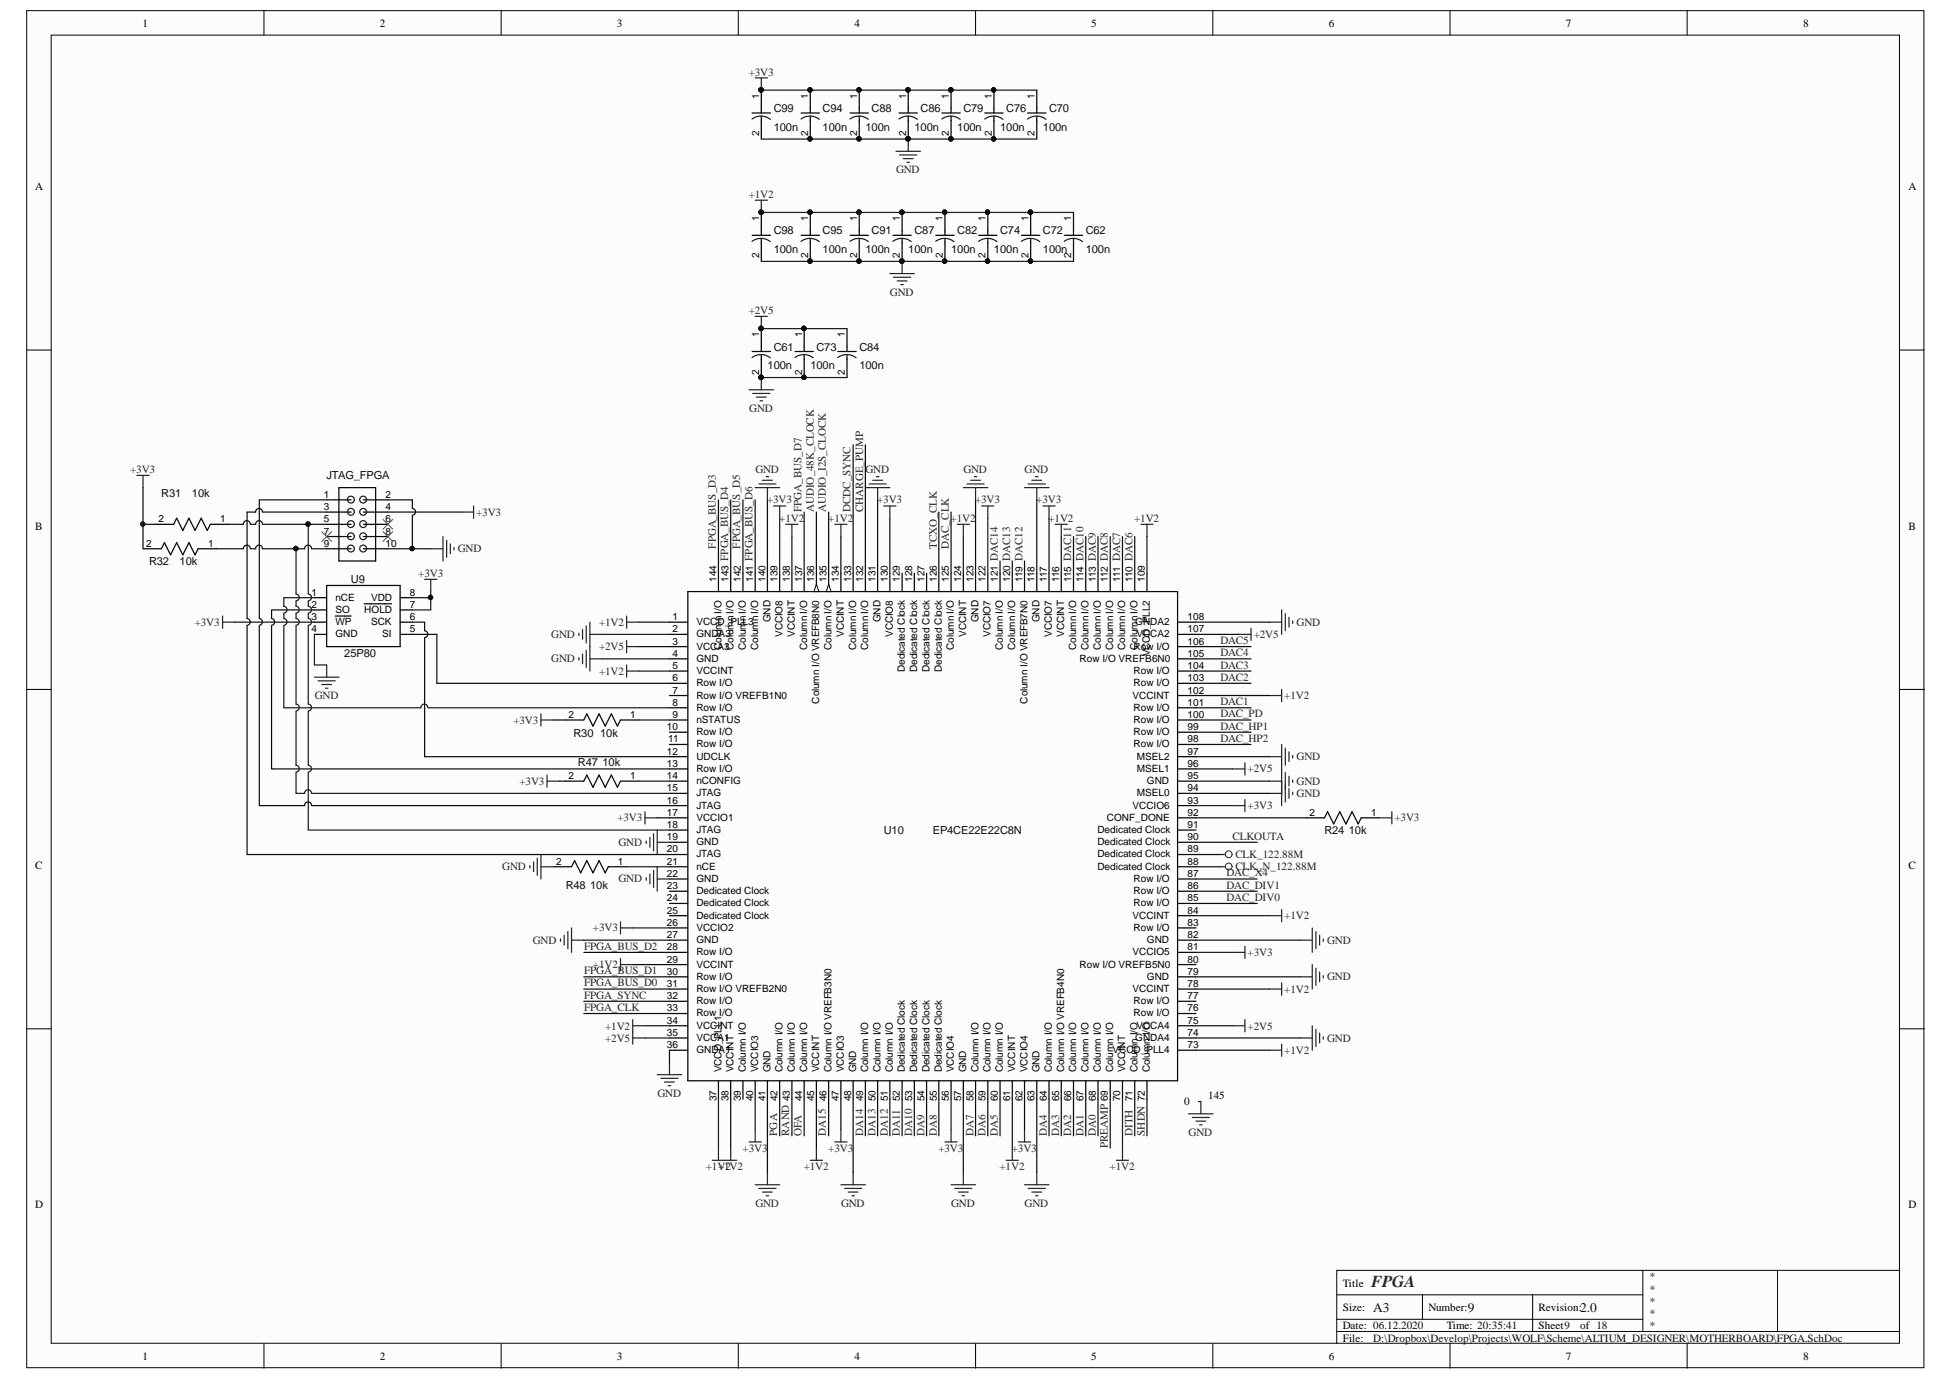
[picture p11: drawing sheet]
<svg xmlns="http://www.w3.org/2000/svg" width="297mm" height="210mm" viewBox="0 0 297 210" stroke-linecap="round" stroke-linejoin="round" font-family="sans-serif">
<defs><g id="words">
<text font-size="2.5" fill="#262626" x="208.5" y="195.7">FPGA</text>
<g font-size="2" fill="#0e0e0e">
<text x="208.9" y="199.5">A3</text>
<text x="223.3" y="199.5">9</text>
<text x="240.3" y="199.5">2.0</text>
</g>
<g font-size="1.7">
<text x="21.7" y="4.1">1</text>
<text x="57.8" y="4.1">2</text>
<text x="93.8" y="4.1">3</text>
<text x="129.9" y="4.1">4</text>
<text x="166" y="4.1">5</text>
<text x="202.1" y="4.1">6</text>
<text x="238.1" y="4.1">7</text>
<text x="274.3" y="4.1">8</text>
<text x="5.3" y="28.9">A</text>
<text x="290.3" y="28.9">A</text>
<text x="5.3" y="80.6">B</text>
<text x="290.3" y="80.6">B</text>
<text x="5.3" y="132.2">C</text>
<text x="290.3" y="132.2">C</text>
<text x="183.7" y="167.2">145</text>
<text x="180.1" y="168.1">0</text>
<text x="5.3" y="183.8">D</text>
<text x="290.3" y="183.8">D</text>
<text x="204.2" y="195.7">Title</text>
<text x="204.2" y="199.4">Size:</text>
<text x="204.2" y="202.2">Date: 06.12.2020</text>
<text x="217.2" y="199.4">Number:</text>
<text x="220" y="202.2">Time: 20:35:41</text>
<text x="234" y="199.4">Revision:</text>
<text x="234" y="202.2">Sheet9</text>
<text x="240.3" y="202.2">of 18</text>
<text x="21.7" y="206.8">1</text>
<text x="57.8" y="206.8">2</text>
<text x="93.8" y="206.8">3</text>
<text x="129.9" y="206.8">4</text>
<text x="166" y="206.8">5</text>
<text x="202.1" y="206.8">6</text>
<text x="204.2" y="204.1">File:</text>
<text x="238.1" y="206.8">7</text>
<text x="274.3" y="206.8">8</text>
</g>
<g font-size="1.7" fill="#262626">
<text x="113.9" y="11.5">+3V3</text>
<text x="136.3" y="26.4">GND</text>
<text x="113.9" y="30.1">+1V2</text>
<text x="113.9" y="47.8">+2V5</text>
<text x="135.4" y="45">GND</text>
<text x="114" y="62.6">GND</text>
<text x="19.8" y="71.9">+3V3</text>
<text x="114.9" y="71.9">GND</text>
<text x="131.6" y="71.9">GND</text>
<text x="146.5" y="71.9">GND</text>
<text x="155.8" y="71.9">GND</text>
<text x="116.7" y="76.6">+3V3</text>
<text x="121.9" y="77.8" transform="rotate(-90 121.9 77.8)">FPGA_BUS_D7</text>
<text x="123.8" y="77.8" transform="rotate(-90 123.8 77.8)">AUDIO_48K_CLOCK</text>
<text x="125.6" y="77.8" transform="rotate(-90 125.6 77.8)">AUDIO_I2S_CLOCK</text>
<text x="129.4" y="77.8" transform="rotate(-90 129.4 77.8)">DCDC_SYNC</text>
<text x="131.3" y="77.8" transform="rotate(-90 131.3 77.8)">CHARGE_PUMP</text>
<text x="133.4" y="76.6">+3V3</text>
<text x="148.3" y="76.6">+3V3</text>
<text x="157.6" y="76.6">+3V3</text>
<text x="72.4" y="78.4">+3V3</text>
<text x="108.9" y="83.5" transform="rotate(-90 108.9 83.5)">FPGA_BUS_D3</text>
<text x="112.6" y="83.5" transform="rotate(-90 112.6 83.5)">FPGA_BUS_D5</text>
<text x="118.5" y="79.4">+1V2</text>
<text x="126" y="79.4">+1V2</text>
<text x="142.5" y="83.5" transform="rotate(-90 142.5 83.5)">TCXO_CLK</text>
<text x="144.3" y="83.5" transform="rotate(-90 144.3 83.5)">DAC_CLK</text>
<text x="144.6" y="79.4">+1V2</text>
<text x="159.5" y="79.4">+1V2</text>
<text x="172.5" y="79.4">+1V2</text>
<text x="63.6" y="87.7">+3V3</text>
<text x="69.6" y="84">GND</text>
<text x="29.6" y="95.2">+3V3</text>
<text x="91.1" y="95.2">+1V2</text>
<text x="197.2" y="95.2">GND</text>
<text x="83.8" y="97">GND</text>
<text x="83.8" y="100.8">GND</text>
<text x="91.1" y="98.9">+2V5</text>
<text x="185.6" y="98">DAC5</text>
<text x="185.6" y="99.8">DAC4</text>
<text x="185.6" y="101.7">DAC3</text>
<text x="190.7" y="97">+2V5</text>
<text x="47.9" y="106.3">GND</text>
<text x="91.1" y="102.6">+1V2</text>
<text x="185.6" y="103.5">DAC2</text>
<text x="185.6" y="107.3">DAC1</text>
<text x="195.3" y="106.3">+1V2</text>
<text x="78.1" y="110.1">+3V3</text>
<text x="185.6" y="109.1">DAC_PD</text>
<text x="185.6" y="111">DAC_HP1</text>
<text x="185.6" y="112.8">DAC_HP2</text>
<text x="79" y="119.4">+3V3</text>
<text x="189.8" y="117.5">+2V5</text>
<text x="197.2" y="115.6">GND</text>
<text x="197.2" y="119.4">GND</text>
<text x="93.9" y="124.9">+3V3</text>
<text x="189.8" y="123.1">+3V3</text>
<text x="197.2" y="121.2">GND</text>
<text x="212.1" y="124.9">+3V3</text>
<text x="94.1" y="128.7">GND</text>
<text x="187.5" y="127.7">CLKOUTA</text>
<text x="187.9" y="130.5">CLK_122.88M</text>
<text x="76.4" y="132.4">GND</text>
<text x="94.1" y="134.2">GND</text>
<text x="186.5" y="133.3">DAC_X4</text>
<text x="186.5" y="135.2">DAC_DIV1</text>
<text x="186.5" y="137">DAC_DIV0</text>
<text x="187.9" y="132.4">CLK_N_122.88M</text>
<text x="81" y="143.5">GND</text>
<text x="90.2" y="141.7">+3V3</text>
<text x="195.3" y="139.8">+1V2</text>
<text x="201.9" y="143.5">GND</text>
<text x="88.8" y="144.5">FPGA_BUS_D2</text>
<text x="88.8" y="148.2">FPGA_BUS_D1</text>
<text x="90.2" y="147.2">+1V2</text>
<text x="189.8" y="145.4">+3V3</text>
<text x="201.9" y="149.1">GND</text>
<text x="88.8" y="153.8">FPGA_CLK</text>
<text x="88.8" y="151.9">FPGA_SYNC</text>
<text x="88.8" y="150">FPGA_BUS_D0</text>
<text x="195.3" y="151">+1V2</text>
<text x="92" y="156.6">+1V2</text>
<text x="92" y="158.5">+2V5</text>
<text x="189.8" y="156.6">+2V5</text>
<text x="195.3" y="160.3">+1V2</text>
<text x="201.9" y="158.5">GND</text>
<text x="100" y="166.9">GND</text>
<text x="118.2" y="172.8" transform="rotate(-90 118.2 172.8)">PGA</text>
<text x="120" y="172.8" transform="rotate(-90 120 172.8)">RAND 43</text>
<text x="121.9" y="172.8" transform="rotate(-90 121.9 172.8)">OFA</text>
<text x="125.6" y="172.8" transform="rotate(-90 125.6 172.8)">DA15</text>
<text x="131.3" y="172.8" transform="rotate(-90 131.3 172.8)">DA14</text>
<text x="133.2" y="172.8" transform="rotate(-90 133.2 172.8)">DA13</text>
<text x="135" y="172.8" transform="rotate(-90 135 172.8)">DA12</text>
<text x="136.9" y="172.8" transform="rotate(-90 136.9 172.8)">DA11</text>
<text x="138.7" y="172.8" transform="rotate(-90 138.7 172.8)">DA10</text>
<text x="140.6" y="172.8" transform="rotate(-90 140.6 172.8)">DA9</text>
<text x="142.5" y="172.8" transform="rotate(-90 142.5 172.8)">DA8</text>
<text x="148" y="172.8" transform="rotate(-90 148 172.8)">DA7</text>
<text x="149.9" y="172.8" transform="rotate(-90 149.9 172.8)">DA6</text>
<text x="151.8" y="172.8" transform="rotate(-90 151.8 172.8)">DA5</text>
<text x="159.2" y="172.8" transform="rotate(-90 159.2 172.8)">DA4</text>
<text x="161.1" y="172.8" transform="rotate(-90 161.1 172.8)">DA3</text>
<text x="162.9" y="172.8" transform="rotate(-90 162.9 172.8)">DA2</text>
<text x="164.8" y="172.8" transform="rotate(-90 164.8 172.8)">DA1</text>
<text x="166.7" y="172.8" transform="rotate(-90 166.7 172.8)">DA0</text>
<text x="172.2" y="172.8" transform="rotate(-90 172.2 172.8)">DITH</text>
<text x="174.1" y="172.8" transform="rotate(-90 174.1 172.8)">SHDN 72</text>
<text x="180.8" y="172.8">GND</text>
<text x="107.4" y="178">+1V2</text>
<text x="109.2" y="178">+1V2</text>
<text x="112.9" y="175.2">+3V3</text>
<text x="122.2" y="178">+1V2</text>
<text x="126" y="175.2">+3V3</text>
<text x="142.7" y="175.2">+3V3</text>
<text x="152" y="178">+1V2</text>
<text x="153.9" y="175.2">+3V3</text>
<text x="168.5" y="174.6" transform="rotate(-90 168.5 174.6)">PREAMP 69</text>
<text x="168.8" y="178">+1V2</text>
<text x="114.9" y="183.6">GND</text>
<text x="127.9" y="183.6">GND</text>
<text x="144.7" y="183.6">GND</text>
<text x="155.8" y="183.6">GND</text>
</g>
<g font-size="1.7" fill="#0e0e0e">
<text x="117.7" y="17.1">C99</text>
<text x="125.1" y="17.1">C94</text>
<text x="132.6" y="17.1">C88</text>
<text x="140" y="17.1">C86</text>
<text x="146.5" y="17.1">C79</text>
<text x="153" y="17.1">C76</text>
<text x="159.6" y="17.1">C70</text>
<text x="117.7" y="19.9">100n</text>
<text x="125.1" y="19.9">100n</text>
<text x="131.6" y="19.9">100n</text>
<text x="139.1" y="19.9">100n</text>
<text x="145.6" y="19.9">100n</text>
<text x="152.1" y="19.9">100n</text>
<text x="158.6" y="19.9">100n</text>
<text x="117.7" y="35.7">C98</text>
<text x="125.1" y="35.7">C95</text>
<text x="132.6" y="35.7">C91</text>
<text x="139.1" y="35.7">C87</text>
<text x="145.6" y="35.7">C82</text>
<text x="152.1" y="35.7">C74</text>
<text x="158.6" y="35.7">C72</text>
<text x="165.1" y="35.7">C62</text>
<text x="117.7" y="38.5">100n</text>
<text x="125.1" y="38.5">100n</text>
<text x="131.6" y="38.5">100n</text>
<text x="138.1" y="38.5">100n</text>
<text x="144.7" y="38.5">100n</text>
<text x="151.2" y="38.5">100n</text>
<text x="158.6" y="38.5">100n</text>
<text x="165.1" y="38.5">100n</text>
<text x="117.7" y="53.3">C61</text>
<text x="124.2" y="53.3">C73</text>
<text x="130.7" y="53.3">C84</text>
<text x="116.7" y="56.1">100n</text>
<text x="123.3" y="56.1">100n</text>
<text x="130.7" y="56.1">100n</text>
<text x="24.5" y="75.7">R31</text>
<text x="29.2" y="75.7">10k</text>
<text x="49.7" y="72.9">JTAG_FPGA</text>
<text x="22.7" y="85.9">R32</text>
<text x="27.3" y="85.9">10k</text>
<text x="53.4" y="88.7">U9</text>
<text x="52.4" y="100">25P80</text>
<text x="87.2" y="112.1">R30</text>
<text x="91.3" y="112.1">10k</text>
<text x="87.9" y="116.6">R47</text>
<text x="91.6" y="116.6">10k</text>
<text x="134.4" y="126.9">U10</text>
<text x="141.9" y="126.9">EP4CE22E22C8N</text>
<text x="201.4" y="126.9">R24</text>
<text x="205.2" y="126.9">10k</text>
<text x="86" y="135.2">R48</text>
<text x="89.8" y="135.2">10k</text>
<text x="250.8" y="194.8">*</text>
<text x="250.8" y="196.6">*</text>
<text x="250.8" y="198.5">*</text>
<text x="250.8" y="200.3">*</text>
<text x="250.8" y="202.2">*</text>
<text x="208.9" y="204.1">D:\Dropbox\Develop\Projects\WOLF\Scheme\ALTIUM_DESIGNER\MOTHERBOARD\FPGA.SchDoc</text>
</g>
<g font-size="1.5">
<text x="115.5" y="15" transform="rotate(-90 115.5 15)">1</text>
<text x="122.9" y="15" transform="rotate(-90 122.9 15)">1</text>
<text x="130.4" y="15" transform="rotate(-90 130.4 15)">1</text>
<text x="137.8" y="15" transform="rotate(-90 137.8 15)">1</text>
<text x="144.3" y="15" transform="rotate(-90 144.3 15)">1</text>
<text x="150.8" y="15" transform="rotate(-90 150.8 15)">1</text>
<text x="157.4" y="15" transform="rotate(-90 157.4 15)">1</text>
<text x="115.5" y="20.7" transform="rotate(-90 115.5 20.7)">2</text>
<text x="122.9" y="20.7" transform="rotate(-90 122.9 20.7)">2</text>
<text x="130.4" y="20.7" transform="rotate(-90 130.4 20.7)">2</text>
<text x="137.8" y="20.7" transform="rotate(-90 137.8 20.7)">2</text>
<text x="144.3" y="20.7" transform="rotate(-90 144.3 20.7)">2</text>
<text x="150.8" y="20.7" transform="rotate(-90 150.8 20.7)">2</text>
<text x="157.4" y="20.7" transform="rotate(-90 157.4 20.7)">2</text>
<text x="115.5" y="33.6" transform="rotate(-90 115.5 33.6)">1</text>
<text x="122.9" y="33.6" transform="rotate(-90 122.9 33.6)">1</text>
<text x="130.4" y="33.6" transform="rotate(-90 130.4 33.6)">1</text>
<text x="136.9" y="33.6" transform="rotate(-90 136.9 33.6)">1</text>
<text x="143.4" y="33.6" transform="rotate(-90 143.4 33.6)">1</text>
<text x="149.9" y="33.6" transform="rotate(-90 149.9 33.6)">1</text>
<text x="156.4" y="33.6" transform="rotate(-90 156.4 33.6)">1</text>
<text x="162.9" y="33.6" transform="rotate(-90 162.9 33.6)">1</text>
<text x="115.5" y="39.3" transform="rotate(-90 115.5 39.3)">2</text>
<text x="122.9" y="39.3" transform="rotate(-90 122.9 39.3)">2</text>
<text x="130.4" y="39.3" transform="rotate(-90 130.4 39.3)">2</text>
<text x="136.9" y="39.3" transform="rotate(-90 136.9 39.3)">2</text>
<text x="143.4" y="39.3" transform="rotate(-90 143.4 39.3)">2</text>
<text x="149.9" y="39.3" transform="rotate(-90 149.9 39.3)">2</text>
<text x="156.4" y="39.3" transform="rotate(-90 156.4 39.3)">2</text>
<text x="162.9" y="39.3" transform="rotate(-90 162.9 39.3)">2</text>
<text x="115.5" y="51.3" transform="rotate(-90 115.5 51.3)">1</text>
<text x="122" y="51.3" transform="rotate(-90 122 51.3)">1</text>
<text x="128.5" y="51.3" transform="rotate(-90 128.5 51.3)">1</text>
<text x="115.5" y="57" transform="rotate(-90 115.5 57)">2</text>
<text x="122" y="57" transform="rotate(-90 122 57)">2</text>
<text x="128.5" y="57" transform="rotate(-90 128.5 57)">2</text>
<text x="49.2" y="77.6">3</text>
<text x="49.2" y="75.7">1</text>
<text x="58.6" y="77.6">4</text>
<text x="58.6" y="75.7">2</text>
<text x="22.2" y="83.2">2</text>
<text x="24.1" y="79.5">2</text>
<text x="31.6" y="83.2">1</text>
<text x="33.5" y="79.5">1</text>
<text x="49.2" y="83.2">9</text>
<text x="49.2" y="79.5">5</text>
<text x="49.2" y="81.3">7</text>
<text x="58.6" y="83.2">10</text>
<text x="58.6" y="81.3">8</text>
<text x="58.6" y="79.5">6</text>
<text x="109" y="88.5" transform="rotate(-90 109 88.5)">144</text>
<text x="110.8" y="88.5" transform="rotate(-90 110.8 88.5)">143 FPGA_BUS_D4</text>
<text x="112.7" y="88.5" transform="rotate(-90 112.7 88.5)">142</text>
<text x="114.5" y="88.5" transform="rotate(-90 114.5 88.5)">141 FPGA_BUS_D6</text>
<text x="116.4" y="88.5" transform="rotate(-90 116.4 88.5)">140</text>
<text x="118.3" y="88.5" transform="rotate(-90 118.3 88.5)">139</text>
<text x="120.1" y="88.5" transform="rotate(-90 120.1 88.5)">138</text>
<text x="122" y="88.5" transform="rotate(-90 122 88.5)">137</text>
<text x="123.9" y="88.5" transform="rotate(-90 123.9 88.5)">136</text>
<text x="125.7" y="88.5" transform="rotate(-90 125.7 88.5)">135</text>
<text x="127.6" y="88.5" transform="rotate(-90 127.6 88.5)">134</text>
<text x="129.4" y="88.5" transform="rotate(-90 129.4 88.5)">133</text>
<text x="131.3" y="88.5" transform="rotate(-90 131.3 88.5)">132</text>
<text x="133.2" y="88.5" transform="rotate(-90 133.2 88.5)">131</text>
<text x="135" y="88.5" transform="rotate(-90 135 88.5)">130</text>
<text x="136.9" y="88.5" transform="rotate(-90 136.9 88.5)">129</text>
<text x="138.7" y="88.5" transform="rotate(-90 138.7 88.5)">128</text>
<text x="140.6" y="88.5" transform="rotate(-90 140.6 88.5)">127</text>
<text x="142.5" y="88.5" transform="rotate(-90 142.5 88.5)">126</text>
<text x="144.3" y="88.5" transform="rotate(-90 144.3 88.5)">125</text>
<text x="146.2" y="88.5" transform="rotate(-90 146.2 88.5)">124</text>
<text x="148" y="88.5" transform="rotate(-90 148 88.5)">123</text>
<text x="149.9" y="88.5" transform="rotate(-90 149.9 88.5)">122</text>
<text x="151.8" y="88.5" transform="rotate(-90 151.8 88.5)">121 DAC14</text>
<text x="153.6" y="88.5" transform="rotate(-90 153.6 88.5)">120 DAC13</text>
<text x="155.5" y="88.5" transform="rotate(-90 155.5 88.5)">119 DAC12</text>
<text x="157.4" y="88.5" transform="rotate(-90 157.4 88.5)">118</text>
<text x="159.2" y="88.5" transform="rotate(-90 159.2 88.5)">117</text>
<text x="161.1" y="88.5" transform="rotate(-90 161.1 88.5)">116</text>
<text x="162.9" y="88.5" transform="rotate(-90 162.9 88.5)">115 DAC11</text>
<text x="164.8" y="88.5" transform="rotate(-90 164.8 88.5)">114 DAC10</text>
<text x="166.7" y="88.5" transform="rotate(-90 166.7 88.5)">113 DAC9</text>
<text x="168.5" y="88.5" transform="rotate(-90 168.5 88.5)">112 DAC8</text>
<text x="170.4" y="88.5" transform="rotate(-90 170.4 88.5)">111 DAC7</text>
<text x="172.2" y="88.5" transform="rotate(-90 172.2 88.5)">110 DAC6</text>
<text x="174.1" y="88.5" transform="rotate(-90 174.1 88.5)">109</text>
<text x="47.4" y="94.3">3</text>
<text x="47.4" y="92.5">2</text>
<text x="47.4" y="90.6">1</text>
<text x="51" y="95.1">WP</text>
<text x="51" y="93.2">SO</text>
<text x="51" y="91.4">nCE</text>
<text x="55.4" y="93.2">HOLD</text>
<text x="56.4" y="91.4">VDD</text>
<text x="56.4" y="95.1">SCK</text>
<text x="62.3" y="90.6">8</text>
<text x="62.3" y="92.5">7</text>
<text x="62.3" y="94.3">6</text>
<text x="102.3" y="94.3">1</text>
<text x="105.9" y="95.1">VCCD_PLL3</text>
<text x="117.2" y="94.6" transform="rotate(-90 117.2 94.6)">GND</text>
<text x="133.9" y="94.6" transform="rotate(-90 133.9 94.6)">GND</text>
<text x="148.8" y="94.6" transform="rotate(-90 148.8 94.6)">GND</text>
<text x="158.1" y="94.6" transform="rotate(-90 158.1 94.6)">GND</text>
<text x="172.7" y="95.1">GNDA2</text>
<text x="180.6" y="94.3">108</text>
<text x="47.4" y="96.2">4</text>
<text x="51" y="97">GND</text>
<text x="58.1" y="97">SI</text>
<text x="62.3" y="96.2">5</text>
<text x="102.3" y="101.8">5</text>
<text x="102.3" y="99.9">4</text>
<text x="102.3" y="98.1">3</text>
<text x="102.3" y="96.2">2</text>
<text x="105.9" y="100.7">GND</text>
<text x="105.9" y="98.8">VCCA3</text>
<text x="105.9" y="97">GNDA3</text>
<text x="109.7" y="98.9" transform="rotate(-90 109.7 98.9)">Column I/O</text>
<text x="111.6" y="98.9" transform="rotate(-90 111.6 98.9)">Column I/O</text>
<text x="113.4" y="98.9" transform="rotate(-90 113.4 98.9)">Column I/O</text>
<text x="115.3" y="98.9" transform="rotate(-90 115.3 98.9)">Column I/O</text>
<text x="119" y="96.9" transform="rotate(-90 119 96.9)">VCCIO8</text>
<text x="120.9" y="96.9" transform="rotate(-90 120.9 96.9)">VCCINT</text>
<text x="122.8" y="98.9" transform="rotate(-90 122.8 98.9)">Column I/O</text>
<text x="126.5" y="98.9" transform="rotate(-90 126.5 98.9)">Column I/O</text>
<text x="128.3" y="96.9" transform="rotate(-90 128.3 96.9)">VCCINT</text>
<text x="130.2" y="98.9" transform="rotate(-90 130.2 98.9)">Column I/O</text>
<text x="132.1" y="98.9" transform="rotate(-90 132.1 98.9)">Column I/O</text>
<text x="135.8" y="96.9" transform="rotate(-90 135.8 96.9)">VCCIO8</text>
<text x="145.1" y="98.9" transform="rotate(-90 145.1 98.9)">Column I/O</text>
<text x="146.9" y="96.9" transform="rotate(-90 146.9 96.9)">VCCINT</text>
<text x="150.7" y="96.9" transform="rotate(-90 150.7 96.9)">VCCIO7</text>
<text x="152.5" y="98.9" transform="rotate(-90 152.5 98.9)">Column I/O</text>
<text x="154.4" y="98.9" transform="rotate(-90 154.4 98.9)">Column I/O</text>
<text x="160" y="96.9" transform="rotate(-90 160 96.9)">VCCIO7</text>
<text x="161.8" y="96.9" transform="rotate(-90 161.8 96.9)">VCCINT</text>
<text x="163.7" y="98.9" transform="rotate(-90 163.7 98.9)">Column I/O</text>
<text x="164.2" y="100.7">Row I/O VREFB6N0</text>
<text x="165.6" y="98.9" transform="rotate(-90 165.6 98.9)">Column I/O</text>
<text x="167.4" y="98.9" transform="rotate(-90 167.4 98.9)">Column I/O</text>
<text x="169.3" y="98.9" transform="rotate(-90 169.3 98.9)">Column I/O</text>
<text x="171.1" y="98.9" transform="rotate(-90 171.1 98.9)">Column I/O</text>
<text x="172.4" y="98.8">Row I/O</text>
<text x="172.8" y="97">VCCA2</text>
<text x="173" y="98.9" transform="rotate(-90 173 98.9)">Column I/O</text>
<text x="174.9" y="99.8" transform="rotate(-90 174.9 99.8)">VCCD_PLL2</text>
<text x="180.6" y="96.2">107</text>
<text x="180.6" y="98.1">106</text>
<text x="180.6" y="99.9">105</text>
<text x="180.6" y="101.8">104</text>
<text x="102.3" y="107.3">8</text>
<text x="102.3" y="105.5">7</text>
<text x="102.3" y="103.6">6</text>
<text x="105.9" y="106.3">Row I/O VREFB1N0</text>
<text x="105.9" y="104.4">Row I/O</text>
<text x="105.9" y="102.5">VCCINT</text>
<text x="124.6" y="107" transform="rotate(-90 124.6 107)">Column I/O VREFB8N0</text>
<text x="137.6" y="102.2" transform="rotate(-90 137.6 102.2)">Dedicated Clock</text>
<text x="139.5" y="102.2" transform="rotate(-90 139.5 102.2)">Dedicated Clock</text>
<text x="141.4" y="102.2" transform="rotate(-90 141.4 102.2)">Dedicated Clock</text>
<text x="143.2" y="102.2" transform="rotate(-90 143.2 102.2)">Dedicated Clock</text>
<text x="156.3" y="107" transform="rotate(-90 156.3 107)">Column I/O VREFB7N0</text>
<text x="172.2" y="106.3">VCCINT</text>
<text x="172.4" y="102.5">Row I/O</text>
<text x="172.4" y="104.4">Row I/O</text>
<text x="180.6" y="103.6">103</text>
<text x="180.6" y="105.5">102</text>
<text x="180.6" y="107.3">101</text>
<text x="86.5" y="109.2">2</text>
<text x="95.8" y="109.2">1</text>
<text x="101.4" y="111.1">10</text>
<text x="101.6" y="112.9">11</text>
<text x="102.3" y="109.2">9</text>
<text x="105.9" y="113.7">Row I/O</text>
<text x="105.9" y="111.8">Row I/O</text>
<text x="105.9" y="110">nSTATUS</text>
<text x="105.9" y="108.1">Row I/O</text>
<text x="172.4" y="108.1">Row I/O</text>
<text x="172.4" y="110">Row I/O</text>
<text x="172.4" y="111.8">Row I/O</text>
<text x="172.4" y="113.7">Row I/O</text>
<text x="180.6" y="109.2">100</text>
<text x="180.6" y="111.1">99</text>
<text x="180.6" y="112.9">98</text>
<text x="86.5" y="118.5">2</text>
<text x="95.8" y="118.5">1</text>
<text x="101.4" y="118.5">14</text>
<text x="101.4" y="116.6">13</text>
<text x="101.4" y="114.8">12</text>
<text x="105.9" y="119.3">nCONFIG</text>
<text x="105.9" y="117.4">Row I/O</text>
<text x="105.9" y="115.5">UDCLK</text>
<text x="172.9" y="115.5">MSEL2</text>
<text x="172.9" y="117.4">MSEL1</text>
<text x="174.4" y="119.3">GND</text>
<text x="180.6" y="114.8">97</text>
<text x="180.6" y="116.6">96</text>
<text x="180.6" y="118.5">95</text>
<text x="101.4" y="125.9">18</text>
<text x="101.4" y="124.1">17</text>
<text x="101.4" y="122.2">16</text>
<text x="101.4" y="120.4">15</text>
<text x="105.9" y="124.8">VCCIO1</text>
<text x="105.9" y="123">JTAG</text>
<text x="105.9" y="121.1">JTAG</text>
<text x="168.3" y="124.8">CONF_DONE</text>
<text x="172.2" y="123">VCCIO6</text>
<text x="172.9" y="121.1">MSEL0</text>
<text x="180.6" y="120.4">94</text>
<text x="180.6" y="122.2">93</text>
<text x="180.6" y="124.1">92</text>
<text x="180.6" y="125.9">91</text>
<text x="199.1" y="124.1">2</text>
<text x="208.5" y="124.1">1</text>
<text x="84.6" y="131.5">2</text>
<text x="94" y="131.5">1</text>
<text x="101.4" y="131.5">21</text>
<text x="101.4" y="129.7">20</text>
<text x="101.4" y="127.8">19</text>
<text x="105.9" y="130.4">JTAG</text>
<text x="105.9" y="128.6">GND</text>
<text x="105.9" y="126.7">JTAG</text>
<text x="166.9" y="126.7">Dedicated Clock</text>
<text x="166.9" y="128.6">Dedicated Clock</text>
<text x="166.9" y="130.4">Dedicated Clock</text>
<text x="180.6" y="127.8">90</text>
<text x="180.6" y="129.7">89</text>
<text x="180.6" y="131.5">88</text>
<text x="101.4" y="137.1">24</text>
<text x="101.4" y="135.2">23</text>
<text x="101.4" y="133.4">22</text>
<text x="105.9" y="137.9">Dedicated Clock</text>
<text x="105.9" y="136">Dedicated Clock</text>
<text x="105.9" y="134.1">GND</text>
<text x="105.9" y="132.3">nCE</text>
<text x="166.9" y="132.3">Dedicated Clock</text>
<text x="172.4" y="134.1">Row I/O</text>
<text x="172.4" y="136">Row I/O</text>
<text x="172.4" y="137.9">Row I/O</text>
<text x="180.6" y="133.4">87</text>
<text x="180.6" y="135.2">86</text>
<text x="180.6" y="137.1">85</text>
<text x="101.4" y="142.7">27</text>
<text x="101.4" y="140.8">26</text>
<text x="101.4" y="139">25</text>
<text x="105.9" y="143.4">GND</text>
<text x="105.9" y="141.6">VCCIO2</text>
<text x="105.9" y="139.7">Dedicated Clock</text>
<text x="172.2" y="139.7">VCCINT</text>
<text x="172.4" y="141.6">Row I/O</text>
<text x="174.4" y="143.4">GND</text>
<text x="180.6" y="139">84</text>
<text x="180.6" y="140.8">83</text>
<text x="180.6" y="142.7">82</text>
<text x="101.4" y="148.3">30</text>
<text x="101.4" y="146.4">29</text>
<text x="101.4" y="144.5">28</text>
<text x="105.9" y="149">Row I/O</text>
<text x="105.9" y="147.2">VCCINT</text>
<text x="105.9" y="145.3">Row I/O</text>
<text x="164.2" y="147.2">Row I/O VREFB5N0</text>
<text x="172.2" y="145.3">VCCIO5</text>
<text x="174.4" y="149">GND</text>
<text x="180.6" y="144.5">81</text>
<text x="180.6" y="146.4">80</text>
<text x="180.6" y="148.3">79</text>
<text x="101.4" y="155.7">34</text>
<text x="101.4" y="153.8">33</text>
<text x="101.4" y="152">32</text>
<text x="101.4" y="150.1">31</text>
<text x="105.9" y="154.6">Row I/O</text>
<text x="105.9" y="152.7">Row I/O</text>
<text x="105.9" y="150.9">Row I/O VREFB2N0</text>
<text x="172.2" y="150.9">VCCINT</text>
<text x="172.4" y="152.7">Row I/O</text>
<text x="172.4" y="154.6">Row I/O</text>
<text x="180.6" y="150.1">78</text>
<text x="180.6" y="152">77</text>
<text x="180.6" y="153.8">76</text>
<text x="180.6" y="155.7">75</text>
<text x="101.4" y="159.4">36</text>
<text x="101.4" y="157.6">35</text>
<text x="105.9" y="160.2">GNDA1</text>
<text x="105.9" y="158.3">VCCA1</text>
<text x="105.9" y="156.5">VCCINT</text>
<text x="169.2" y="160.2">VCCD_PLL4</text>
<text x="172.7" y="158.3">GNDA4</text>
<text x="172.8" y="156.5">VCCA4</text>
<text x="180.6" y="157.6">74</text>
<text x="180.6" y="159.4">73</text>
<text x="109" y="167.5" transform="rotate(-90 109 167.5)">37</text>
<text x="109.7" y="163.1" transform="rotate(-90 109.7 163.1)">VCCD_PLL1</text>
<text x="110.8" y="167.5" transform="rotate(-90 110.8 167.5)">38</text>
<text x="111.6" y="163.1" transform="rotate(-90 111.6 163.1)">VCCINT</text>
<text x="112.7" y="167.5" transform="rotate(-90 112.7 167.5)">39</text>
<text x="113.4" y="163.1" transform="rotate(-90 113.4 163.1)">Column I/O</text>
<text x="114.5" y="167.5" transform="rotate(-90 114.5 167.5)">40</text>
<text x="115.3" y="163.1" transform="rotate(-90 115.3 163.1)">VCCIO3</text>
<text x="116.4" y="167.5" transform="rotate(-90 116.4 167.5)">41</text>
<text x="117.2" y="163.1" transform="rotate(-90 117.2 163.1)">GND</text>
<text x="118.3" y="167.5" transform="rotate(-90 118.3 167.5)">42</text>
<text x="119" y="163.1" transform="rotate(-90 119 163.1)">Column I/O</text>
<text x="120.9" y="163.1" transform="rotate(-90 120.9 163.1)">Column I/O</text>
<text x="122" y="167.5" transform="rotate(-90 122 167.5)">44</text>
<text x="122.8" y="163.1" transform="rotate(-90 122.8 163.1)">Column I/O</text>
<text x="123.9" y="167.5" transform="rotate(-90 123.9 167.5)">45</text>
<text x="124.6" y="163.1" transform="rotate(-90 124.6 163.1)">VCCINT</text>
<text x="125.7" y="167.5" transform="rotate(-90 125.7 167.5)">46</text>
<text x="126.5" y="163.1" transform="rotate(-90 126.5 163.1)">Column I/O VREFB3N0</text>
<text x="127.6" y="167.5" transform="rotate(-90 127.6 167.5)">47</text>
<text x="128.3" y="163.1" transform="rotate(-90 128.3 163.1)">VCCIO3</text>
<text x="129.4" y="167.5" transform="rotate(-90 129.4 167.5)">48</text>
<text x="130.2" y="163.1" transform="rotate(-90 130.2 163.1)">GND</text>
<text x="131.3" y="167.5" transform="rotate(-90 131.3 167.5)">49</text>
<text x="132.1" y="163.1" transform="rotate(-90 132.1 163.1)">Column I/O</text>
<text x="133.2" y="167.5" transform="rotate(-90 133.2 167.5)">50</text>
<text x="133.9" y="163.1" transform="rotate(-90 133.9 163.1)">Column I/O</text>
<text x="135" y="167.5" transform="rotate(-90 135 167.5)">51</text>
<text x="135.8" y="163.1" transform="rotate(-90 135.8 163.1)">Column I/O</text>
<text x="136.9" y="167.5" transform="rotate(-90 136.9 167.5)">52</text>
<text x="137.6" y="163.1" transform="rotate(-90 137.6 163.1)">Dedicated Clock</text>
<text x="138.7" y="167.5" transform="rotate(-90 138.7 167.5)">53</text>
<text x="139.5" y="163.1" transform="rotate(-90 139.5 163.1)">Dedicated Clock</text>
<text x="140.6" y="167.5" transform="rotate(-90 140.6 167.5)">54</text>
<text x="141.4" y="163.1" transform="rotate(-90 141.4 163.1)">Dedicated Clock</text>
<text x="142.5" y="167.5" transform="rotate(-90 142.5 167.5)">55</text>
<text x="143.2" y="163.1" transform="rotate(-90 143.2 163.1)">Dedicated Clock</text>
<text x="144.3" y="167.5" transform="rotate(-90 144.3 167.5)">56</text>
<text x="145.1" y="163.1" transform="rotate(-90 145.1 163.1)">VCCIO4</text>
<text x="146.2" y="167.5" transform="rotate(-90 146.2 167.5)">57</text>
<text x="146.9" y="163.1" transform="rotate(-90 146.9 163.1)">GND</text>
<text x="148" y="167.5" transform="rotate(-90 148 167.5)">58</text>
<text x="148.8" y="163.1" transform="rotate(-90 148.8 163.1)">Column I/O</text>
<text x="149.9" y="167.5" transform="rotate(-90 149.9 167.5)">59</text>
<text x="150.7" y="163.1" transform="rotate(-90 150.7 163.1)">Column I/O</text>
<text x="151.8" y="167.5" transform="rotate(-90 151.8 167.5)">60</text>
<text x="152.5" y="163.1" transform="rotate(-90 152.5 163.1)">Column I/O</text>
<text x="153.6" y="167.5" transform="rotate(-90 153.6 167.5)">61</text>
<text x="154.4" y="163.1" transform="rotate(-90 154.4 163.1)">VCCINT</text>
<text x="155.5" y="167.5" transform="rotate(-90 155.5 167.5)">62</text>
<text x="156.3" y="163.1" transform="rotate(-90 156.3 163.1)">VCCIO4</text>
<text x="157.4" y="167.5" transform="rotate(-90 157.4 167.5)">63</text>
<text x="158.1" y="163.1" transform="rotate(-90 158.1 163.1)">GND</text>
<text x="159.2" y="167.5" transform="rotate(-90 159.2 167.5)">64</text>
<text x="160" y="163.1" transform="rotate(-90 160 163.1)">Column I/O</text>
<text x="161.1" y="167.5" transform="rotate(-90 161.1 167.5)">65</text>
<text x="161.8" y="163.1" transform="rotate(-90 161.8 163.1)">Column I/O VREFB4N0</text>
<text x="162.9" y="167.5" transform="rotate(-90 162.9 167.5)">66</text>
<text x="163.7" y="163.1" transform="rotate(-90 163.7 163.1)">Column I/O</text>
<text x="164.8" y="167.5" transform="rotate(-90 164.8 167.5)">67</text>
<text x="165.6" y="163.1" transform="rotate(-90 165.6 163.1)">Column I/O</text>
<text x="166.7" y="167.5" transform="rotate(-90 166.7 167.5)">68</text>
<text x="167.4" y="163.1" transform="rotate(-90 167.4 163.1)">Column I/O</text>
<text x="169.3" y="163.1" transform="rotate(-90 169.3 163.1)">Column I/O</text>
<text x="170.4" y="167.5" transform="rotate(-90 170.4 167.5)">70</text>
<text x="171.1" y="163.1" transform="rotate(-90 171.1 163.1)">VCCINT</text>
<text x="172.2" y="167.5" transform="rotate(-90 172.2 167.5)">71</text>
<text x="173" y="163.1" transform="rotate(-90 173 163.1)">Column I/O</text>
<text x="174.9" y="163.1" transform="rotate(-90 174.9 163.1)">Column I/O</text>
</g>
</g></defs>
<g fill="#fcfcfc" stroke="#000" stroke-width=".15">
<path d="M4.1 1.6h288.5v206.4h-288.5z"/>
<path d="M7.8 5.3h281.1v199h-281.1z"/>
</g>
<g fill="none" stroke="#000" stroke-width=".15">
<path d="M40.1 1.6v3.7M76.2 1.6v3.7M112.3 1.6v3.7M148.4 1.6v3.7M184.5 1.6v3.7M220.5 1.6v3.7M256.6 1.6v3.7M4.1 53.2h3.7M289 53.2h3.7M4.1 104.9h3.7M289 104.9h3.7M4.1 156.5h3.7"/>
<path d="M289 156.5h3.7M203.3 196.9h46.6M216.3 196.9v3.8M233.1 196.9v5.6M249.9 193.2v9.3M270.3 193.2h-67v11.2M289 193.2h-18.7v9.3M40.1 204.4v3.7M76.2 204.4v3.7M112.3 204.4v3.7M148.4 204.4v3.7M184.5 204.4v3.7"/>
<path d="M203.3 202.5h85.7M203.3 200.7h46.6M220.5 204.4v3.7M256.6 204.4v3.7"/>
</g>
<g fill="#0e0e0e" stroke="#0e0e0e" stroke-width=".15">
<circle cx="21.7" cy="79.7" r=".33"/>
<circle cx="144.6" cy="13.7" r=".34"/>
<circle cx="144.6" cy="21.1" r=".34"/>
<circle cx="115.8" cy="13.7" r=".34"/>
<circle cx="123.2" cy="32.3" r=".33"/>
<circle cx="123.2" cy="39.7" r=".33"/>
<circle cx="123.2" cy="13.7" r=".33"/>
<circle cx="123.2" cy="21.1" r=".33"/>
<circle cx="115.8" cy="49.9" r=".34"/>
<circle cx="115.8" cy="57.4" r=".34"/>
<circle cx="150.2" cy="32.3" r=".33"/>
<circle cx="150.2" cy="39.7" r=".33"/>
<circle cx="143.7" cy="32.3" r=".33"/>
<circle cx="143.7" cy="39.7" r=".33"/>
<circle cx="138.1" cy="13.7" r=".34"/>
<circle cx="138.1" cy="21.1" r=".34"/>
<circle cx="137.2" cy="32.3" r=".34"/>
<circle cx="137.2" cy="39.7" r=".34"/>
<circle cx="130.6" cy="13.7" r=".33"/>
<circle cx="130.6" cy="21.1" r=".33"/>
<circle cx="156.7" cy="32.3" r=".34"/>
<circle cx="156.7" cy="39.7" r=".34"/>
<circle cx="122.3" cy="49.9" r=".33"/>
<circle cx="122.3" cy="57.4" r=".33"/>
<circle cx="115.8" cy="32.3" r=".34"/>
<circle cx="130.6" cy="32.3" r=".33"/>
<circle cx="130.6" cy="39.7" r=".33"/>
<circle cx="151.1" cy="13.7" r=".33"/>
<circle cx="151.1" cy="21.1" r=".33"/>
</g>
<circle cx="21.7" cy="79.7" r=".33" fill="#262626" stroke="#262626" stroke-width=".15"/>
<g fill="none" stroke="#000" stroke-width=".19">
<path d="M114.4 17.2h2.8M115.8 13.7v3.5M115.8 17.7v3.5M121.8 17.2h2.8M123.2 13.7v3.5M123.2 17.7v3.5M129.3 17.2h2.8M130.7 13.7v3.5M130.7 17.7v3.5M136.7 17.2h2.8M138.1 13.7v3.5M138.1 17.7v3.5"/>
<path d="M143.3 17.2h2.7M144.7 13.7v3.5M144.7 17.7v3.5M149.8 17.2h2.8M151.2 13.7v3.5M151.2 17.7v3.5M156.3 17.2h2.8M157.7 13.7v3.5M157.7 17.7v3.5M114.4 35.8h2.8M115.8 32.3v3.5M115.8 36.3v3.5"/>
<path d="M121.8 35.8h2.8M123.2 32.3v3.5M123.2 36.3v3.5M129.3 35.8h2.8M130.7 32.3v3.5M130.7 36.3v3.5M135.8 35.8h2.8M137.2 32.3v3.5M137.2 36.3v3.5M142.3 35.8h2.8M143.7 32.3v3.5M143.7 36.3v3.5"/>
<path d="M148.8 35.8h2.8M150.2 32.3v3.5M150.2 36.3v3.5M155.4 35.8h2.8M156.8 32.3v3.5M156.8 36.3v3.5M161.9 35.8h2.8M163.3 32.3v3.5M163.3 36.3v3.5M114.4 53.5h2.8M115.8 50v3.5M115.8 53.9v3.5"/>
<path d="M120.9 53.5h2.8M122.3 50v3.5M122.3 53.9v3.5M127.4 53.5h2.8M128.8 50v3.5M128.8 53.9v3.5M23.6 79.8h2.8l.5-1 .9 1.9 .9-1.9 1 1.9 .9-1.9 .9 1.9 .5-.9h2.8M49.7 79.8h3.7M49.7 77.9h3.7M49.7 76h3.7M51.5 74.2h5.6v11.1h-5.6zM55.3 79.8h3.7"/>
<path d="M55.3 77.9h3.7M55.3 76h3.7M21.8 83.5h2.7l.5-1 .9 1.9 1-1.9 .9 1.9 .9-1.9 1 1.9 .4-.9h2.8M47.8 90.9h1.9M47.8 92.8h1.9M47.8 94.6h1.9M47.8 96.5h1.9M49.7 83.5h3.7M49.7 81.6h3.7M49.7 89.1h11.2v9.3h-11.2zM51 93.7h2.4M55.3 83.5h3.7"/>
<path d="M55.3 81.6h3.7M55.4 91.8h4.2M60.9 90.9h1.8M60.9 92.8h1.8M60.9 94.6h1.8M60.9 96.5h1.8M104.6 90h74.5v74.4h-74.5zM109.3 87.2v2.8M111.1 87.2v2.8M113 87.2v2.8M114.9 87.2v2.8M116.7 87.2v2.8"/>
<path d="M118.6 87.2v2.8M120.4 87.2v2.8M122.3 87.2v2.8M124.2 87.2v2.8M86 118.8h2.8l.5-.9 .9 1.8 .9-1.8 .9 1.8 1-1.8 .9 1.8 .5-.9h2.8M86 109.5h2.8l.5-.9 .9 1.8 .9-1.8 .9 1.8 1-1.8 .9 1.8 .5-.9h2.8M84.1 131.8h2.8l.5-.9 .9 1.9 1-1.9 .9 1.9 .9-1.9 .9 1.9 .5-1h2.8M198.7 124.4h2.7l.5-.9 .9 1.8 1-1.8 .9 1.8 .9-1.8 1 1.8 .4-.9h2.8"/>
</g>
<g fill="none" stroke="#1c1c1c" stroke-width=".19">
<path d="M114.4 18.1a2.28 2.28 0 0 1 2.8 .1M121.8 18.1a2.28 2.28 0 0 1 2.8 .1M129.3 18.1a2.29 2.29 0 0 1 2.8 0M136.7 18.1a2.29 2.29 0 0 1 2.8 0M143.2 18.1a2.28 2.28 0 0 1 2.8 .1M149.8 18.1a2.29 2.29 0 0 1 2.7 0M156.3 18.1a2.29 2.29 0 0 1 2.8 0M114.4 36.7a2.28 2.28 0 0 1 2.8 .1M121.8 36.7a2.28 2.28 0 0 1 2.8 .1M129.3 36.7a2.29 2.29 0 0 1 2.8 0M135.8 36.7a2.29 2.29 0 0 1 2.8 0M142.3 36.7a2.28 2.28 0 0 1 2.8 .1"/>
<path d="M148.8 36.7a2.29 2.29 0 0 1 2.8 0M155.4 36.7a2.29 2.29 0 0 1 2.7 0M161.9 36.7a2.28 2.28 0 0 1 2.7 .1M114.4 54.4a2.28 2.28 0 0 1 2.8 0M120.9 54.4a2.28 2.28 0 0 1 2.8 0M127.4 54.4a2.29 2.29 0 0 1 2.8 0"/>
<circle cx="53.4" cy="77.9" r=".52"/>
<circle cx="53.4" cy="76" r=".52"/>
<circle cx="53.4" cy="79.7" r=".52"/>
<circle cx="55.2" cy="77.9" r=".52"/>
<circle cx="55.2" cy="76" r=".52"/>
<circle cx="55.2" cy="79.7" r=".52"/>
<circle cx="53.4" cy="83.4" r=".52"/>
<circle cx="53.4" cy="81.6" r=".52"/>
<circle cx="55.2" cy="83.4" r=".52"/>
<circle cx="55.2" cy="81.6" r=".52"/>
</g>
<path d="M124.2 88.9l.3 1.1h-.7z" fill="#fcfcfc"/>
<path d="M124.2 88.9l.3 1.1h-.7z" fill="none" stroke="#000" stroke-width=".15"/>
<path d="M126 87.2v2.8" fill="none" stroke="#000" stroke-width=".19"/>
<path d="M126 88.9l.4 1.1h-.7z" fill="#fcfcfc"/>
<path d="M126 88.9l.4 1.1h-.7z" fill="none" stroke="#000" stroke-width=".15"/>
<g fill="none" stroke="#000" stroke-width=".19">
<path d="M101.8 94.6h2.8M101.8 96.5h2.8M101.8 98.4h2.8M127.9 87.2v2.8M129.8 87.2v2.8M131.6 87.2v2.8M133.5 87.2v2.8M135.3 87.2v2.8M137.2 87.2v2.8M139.1 87.2v2.8M140.9 87.2v2.8M142.8 87.2v2.8"/>
<path d="M144.7 87.2v2.8M146.5 87.2v2.8M148.4 87.2v2.8M150.2 87.2v2.8M152.1 87.2v2.8M154 87.2v2.8M155.8 87.2v2.8M157.7 87.2v2.8M159.5 87.2v2.8M161.4 87.2v2.8M163.3 87.2v2.8M165.1 87.2v2.8"/>
<path d="M167 87.2v2.8M168.9 87.2v2.8M170.7 87.2v2.8M172.6 87.2v2.8M174.4 87.2v2.8M179.1 94.6h2.8M179.1 96.5h2.8M179.1 98.4h2.8M101.8 100.2h2.8M101.8 102.1h2.8M101.8 103.9h2.8M101.8 105.8h2.8"/>
<path d="M101.8 107.7h2.8M101.8 109.5h2.8M101.8 111.4h2.8M101.8 113.2h2.8M101.8 115.1h2.8M101.8 117h2.8M101.8 118.8h2.8M179.1 100.2h2.8M179.1 102.1h2.8M179.1 103.9h2.8M179.1 105.8h2.8M179.1 107.7h2.8"/>
<path d="M179.1 109.5h2.8M179.1 111.4h2.8M179.1 113.2h2.8M179.1 115.1h2.8M179.1 117h2.8M179.1 118.8h2.8M101.8 120.7h2.8M101.8 122.5h2.8M101.8 124.4h2.8M101.8 126.3h2.8M101.8 128.1h2.8M101.8 130h2.8"/>
<path d="M101.8 131.8h2.8M101.8 133.7h2.8M101.8 135.6h2.8M101.8 137.4h2.8M101.8 139.3h2.8M179.1 120.7h2.8M179.1 122.5h2.8M179.1 124.4h2.8M179.1 126.3h2.8M179.1 128.1h2.8M179.1 130h2.8M179.1 131.8h2.8"/>
<path d="M179.1 133.7h2.8M179.1 135.6h2.8M179.1 137.4h2.8M179.1 139.3h2.8M101.8 141.1h2.8M101.8 143h2.8M101.8 144.9h2.8M101.8 146.7h2.8M101.8 148.6h2.8M101.8 150.4h2.8M101.8 152.3h2.8M101.8 154.2h2.8"/>
<path d="M101.8 156h2.8M101.8 157.9h2.8M101.8 159.7h2.8M179.1 141.1h2.8M179.1 143h2.8M179.1 144.9h2.8M179.1 146.7h2.8M179.1 148.6h2.8M179.1 150.4h2.8M179.1 152.3h2.8M179.1 154.2h2.8M179.1 156h2.8"/>
<path d="M179.1 157.9h2.8M179.1 159.7h2.8M109.3 164.4v2.8M111.1 164.4v2.8M113 164.4v2.8M114.9 164.4v2.8M116.7 164.4v2.8M118.6 164.4v2.8M120.4 164.4v2.8M122.3 164.4v2.8M124.2 164.4v2.8M126 164.4v2.8"/>
<path d="M127.9 164.4v2.8M129.8 164.4v2.8M131.6 164.4v2.8M133.5 164.4v2.8M135.3 164.4v2.8M137.2 164.4v2.8M139.1 164.4v2.8M140.9 164.4v2.8M142.8 164.4v2.8M144.7 164.4v2.8M146.5 164.4v2.8M148.4 164.4v2.8"/>
<path d="M150.2 164.4v2.8M152.1 164.4v2.8M154 164.4v2.8M155.8 164.4v2.8M157.7 164.4v2.8M159.5 164.4v2.8M161.4 164.4v2.8M163.3 164.4v2.8M165.1 164.4v2.8M167 164.4v2.8M168.9 164.4v2.8M170.7 164.4v2.8"/>
<path d="M172.6 164.4v2.8M174.4 164.4v2.8M182.3 167.6h.3"/>
</g>
<g fill="none" stroke="#262626" stroke-width=".15">
<circle cx="186.9" cy="129.9" r=".52"/>
<circle cx="186.9" cy="131.8" r=".52"/>
</g>
<g fill="none" stroke="#262626" stroke-width=".19">
<path d="M114.9 11.9h1.8M115.8 11.9v1.8M114.9 30.5h1.8M115.8 30.5v1.8M136.3 23h3.7M136.8 23.6h2.6M137.2 39.8v1.8M137.4 24.1h1.5M137.9 24.7h.4M138.1 21.2v1.8M113.9 59.3h3.8M114.5 59.8h2.6"/>
<path d="M114.9 48.1h1.8M115.8 48.1v1.9M115.8 57.4v1.9M135.3 41.6h3.8M135.9 42.2h2.6M136.5 42.7h1.4M137 43.3h.4M20.8 72.3h1.9M21.8 72.3v1.9M70.2 77.9h1.8M72 77v1.8M114.9 74.2h3.7"/>
<path d="M115 60.4h1.5M115.4 73.6h2.6M115.6 61h.4M116 73.1h1.5M116.5 72.5h.4M116.7 74.2v1.8M117.7 77h1.8M118.6 77v1.8M119.5 79.8h1.9M120.4 79.8v1.8M127 79.8h1.8M127.9 79.8v1.8"/>
<path d="M131.6 74.2h3.7M132.2 73.6h2.6M132.7 73.1h1.5M133.3 72.5h.4M133.5 74.2v1.8M134.4 77h1.9M135.3 77v1.8M145.6 79.8h1.8M146.5 74.2h3.7M146.5 79.8v1.8M147.1 73.6h2.6M147.6 73.1h1.5"/>
<path d="M148.2 72.5h.4M148.4 74.2v1.8M149.3 77h1.9M150.2 77v1.8M155.8 74.2h3.7M156.4 73.6h2.6M156.9 73.1h1.5M157.5 72.5h.4M157.7 74.2v1.8M158.6 77h1.9M159.5 77v1.8M160.5 79.8h1.8"/>
<path d="M161.4 79.8v1.8M173.5 79.8h1.9M174.4 79.8v1.8M33.9 93.7v1.9M33.9 94.6h1.8M64.6 88.1h1.8M65.5 88.1v1.9M65.5 83.5h1.9M67.4 81.6v3.7M67.9 82.2v2.6M68.5 82.7v1.5M69 83.3v.4"/>
<path d="M88 96.3v.4M88.6 95.7v1.5M88.6 99.5v1.5M89.2 95.2v2.6M89.2 98.9v2.6M89.7 94.6v7.5M89.7 96.5h1.9M95.3 94.6h1.9M95.3 93.7v1.9M95.3 97.4v1.9M95.3 98.4h1.9M188.4 96.5h1.9"/>
<path d="M190.3 95.6v1.8M193.1 94.6h1.8M194.9 92.8v3.7M195.5 93.3v2.6M196 93.9v1.5M196.6 94.4v.4M47.8 103h3.7M48.4 103.6h2.6M48.9 104.1h1.5M49.5 104.7h.4M49.7 101.1v1.9M82.3 108.6v1.8"/>
<path d="M82.3 109.5h1.8M83.2 117.9v1.8M83.2 118.8h1.9M88 100v.4M89.7 100.2h1.9M95.3 101.1v1.9M95.3 102.1h1.9M187.5 117h1.8M189.3 116v1.9M193.1 118.8h1.8M193.1 115.1h1.8M193.1 105.8h1.8"/>
<path d="M194.9 104.9v1.8M194.9 113.2v9.3M195.5 113.8v2.6M195.5 117.5v4.5M196 114.4v1.4M196 118.1v1.5M196 119.9v1.5M196.6 114.9v.4M196.6 118.6v.4M80.6 131.7v.3M81.2 131.1v1.5M81.7 130.5v2.6"/>
<path d="M82.3 131.8h1.8M82.3 130v3.7M98.1 124.4h1.9M98.1 123.5v1.8M98.3 127.9v.4M98.3 133.5v.4M98.8 127.4v1.5M98.8 133v1.4M99.4 126.8v2.6M99.4 132.4v2.6M100 126.3v3.7M100 131.8v3.8"/>
<path d="M100 128.1h1.8M100 133.7h1.8M185.6 130h.8M185.6 131.8h.8M187.5 122.5h1.8M189.3 121.6v1.9M193.1 120.7h1.8M193.1 139.3h1.8M194.9 138.3v1.9M196.6 120.5v.4M209.8 124.4h1.9M211.7 123.5v1.8"/>
<path d="M85.3 142.8v.4M85.8 142.3v1.4M86.4 141.7v2.6M86.9 141.1v3.8M86.9 143h1.9M94.4 140.2v1.9M94.4 145.8v1.8M94.4 141.1h1.8M94.4 146.7h1.8M96.2 157.9h1.9M96.2 155.1v3.7M96.2 156h1.9"/>
<path d="M187.5 156h1.8M187.5 144.9h1.8M189.3 143.9v1.9M189.3 155.1v1.9M193.1 159.7h1.8M193.1 150.4h1.8M194.9 149.5v1.9M194.9 158.8v1.9M197.7 143h1.9M197.7 157.9h1.9M197.7 148.6h1.9M199.6 141.1v3.8"/>
<path d="M199.6 146.7v3.7M199.6 156v3.7M200.1 141.7v2.6M200.1 147.3v2.6M200.1 156.6v2.6M200.7 142.3v1.4M200.7 147.8v1.5M200.7 157.1v1.5M201.3 142.8v.4M201.3 148.4v.4M201.3 157.7v.4M100 163.5h3.7"/>
<path d="M100.5 164h2.6M101.1 164.6h1.5M101.6 165.1h.4M101.8 161.6v1.9M108.3 176.5h3.8M109.3 174.6v1.9M111.1 174.6v1.9M113.9 173.7h1.9M114.9 171.8v1.9M116.7 178.3v1.9M123.2 176.5h1.9M124.2 174.6v1.9"/>
<path d="M127 173.7h1.8M127.9 171.8v1.9M129.8 178.3v1.9M143.7 173.7h1.9M144.7 171.8v1.9M146.5 178.3v1.9M153 176.5h1.9M154 174.6v1.9M154.9 173.7h1.9M155.8 171.8v1.9M157.7 178.3v1.9M169.8 176.5h1.9"/>
<path d="M170.7 174.6v1.9M180.8 169.4h3.7M181.3 170h2.6M181.9 170.5h1.5M182.5 171.1h.3M182.6 167.6v1.8M114.9 180.2h3.7M115.4 180.8h2.6M116 181.3h1.5M116.5 181.9h.4M127.9 180.2h3.7M128.5 180.8h2.6"/>
<path d="M129 181.3h1.5M129.6 181.9h.3M144.7 180.2h3.7M145.2 180.8h2.6M145.8 181.3h1.5M146.3 181.9h.4M155.8 180.2h3.7M156.4 180.8h2.6M156.9 181.3h1.5M157.5 181.9h.4"/>
</g>
<g fill="#0e0e0e" stroke="#0e0e0e" stroke-width=".15">
<circle cx="115.8" cy="57.4" r=".34"/>
<circle cx="137.2" cy="39.7" r=".34"/>
<circle cx="138.1" cy="21.1" r=".34"/>
<circle cx="115.8" cy="13.7" r=".34"/>
<circle cx="115.8" cy="32.3" r=".34"/>
<circle cx="115.8" cy="49.9" r=".34"/>
<circle cx="62.7" cy="83.4" r=".33"/>
<circle cx="46.9" cy="79.7" r=".34"/>
<circle cx="45" cy="83.4" r=".34"/>
<circle cx="123.2" cy="13.7" r=".33"/>
<circle cx="130.6" cy="13.7" r=".33"/>
<circle cx="138.1" cy="13.7" r=".34"/>
<circle cx="144.6" cy="13.7" r=".34"/>
<circle cx="151.1" cy="13.7" r=".33"/>
<circle cx="123.2" cy="21.1" r=".33"/>
<circle cx="130.6" cy="21.1" r=".33"/>
<circle cx="144.6" cy="21.1" r=".34"/>
<circle cx="151.1" cy="21.1" r=".33"/>
<circle cx="123.2" cy="32.3" r=".33"/>
<circle cx="130.6" cy="32.3" r=".33"/>
<circle cx="137.2" cy="32.3" r=".34"/>
<circle cx="143.7" cy="32.3" r=".33"/>
<circle cx="150.2" cy="32.3" r=".33"/>
<circle cx="156.7" cy="32.3" r=".34"/>
<circle cx="123.2" cy="39.7" r=".33"/>
<circle cx="130.6" cy="39.7" r=".33"/>
<circle cx="143.7" cy="39.7" r=".33"/>
<circle cx="150.2" cy="39.7" r=".33"/>
<circle cx="156.7" cy="39.7" r=".34"/>
<circle cx="122.3" cy="49.9" r=".33"/>
<circle cx="122.3" cy="57.4" r=".33"/>
<circle cx="65.5" cy="90.9" r=".34"/>
</g>
<path d="M58.2 79l1.5 1.5M59.7 79l-1.5 1.5M48.9 80.9l1.5 1.5M50.4 80.9l-1.5 1.5M58.2 80.9l1.5 1.5M59.7 80.9l-1.5 1.5" fill="none" stroke="#4c4c4c" stroke-width=".15"/>
<g fill="none" stroke="#0e0e0e" stroke-width=".19">
<path d="M21.8 74.2v9.3M21.8 79.8h1.8M38.1 79.7a.52 .52 0 0 0-.6-.5 .52 .52 0 0 0-.5 .5l-2.2 .1M39.9 77.9a.51 .51 0 0 0-.5-.6 .51 .51 0 0 0-.5 .6h-1.3v16.2a.52 .52 0 0 1 .5 .5 .52 .52 0 0 1-.5 .5M39.9 79.7a.51 .51 0 0 0-.5-.5 .51 .51 0 0 0-.5 .5l-.8 .1M40 79.8h9.7M40 77.9h9.7M49.7 76h-10.3v18.1a.52 .52 0 0 1 .5 .5 .52 .52 0 0 1-.5 .5M59 76h3.7v1.3a.52 .52 0 0 1 .5 .6 .52 .52 0 0 1-.5 .5M59 77.9h11.2M62.7 78.4v5.1M109.3 76v11.2"/>
<path d="M111.1 76v11.2M113 76v11.2M114.9 76v11.2M116.7 76v11.2M122.3 77.9v9.3M124.2 77.9v9.3M126 77.9v9.3M129.8 67.7v19.5M131.6 67.7v19.5M133.5 76v11.2M135.3 78.8v8.4M142.8 77.9v9.3"/>
<path d="M144.7 77.9v9.3M148.4 76v11.2M157.7 76v11.2M159.5 78.8v8.4M35.7 94.6h12.1M37.6 95.2v34.8h64.2M38.1 83.5a.52 .52 0 0 0-.6-.6 .52 .52 0 0 0-.5 .6h-4.1M39.4 95.2v27.3h6.9M39.9 83.5a.51 .51 0 0 0-.5-.6 .51 .51 0 0 0-.5 .6h-.8M40 83.5h6.3M41.3 95.2v21.8h60.5M47.4 83.5a.52 .52 0 0 0-.5-.6 .52 .52 0 0 0-.6 .6"/>
<path d="M47.4 83.5h2.3M47.8 92.8h-6.5v1.3a.52 .52 0 0 1 .5 .5 .52 .52 0 0 1-.5 .5M59 83.5h6.5M62.7 96.5h3.7v7.4h35.4M62.7 94.6h1.9v1.3a.52 .52 0 0 1 .5 .6 .52 .52 0 0 1-.5 .5M64.6 97.1v18h37.2M97.2 94.6h4.6M97.2 98.4h4.6M127.9 81.6v5.6M152.1 85.3v1.9M154 85.3v1.9M155.8 85.3v1.9"/>
<path d="M161.4 81.6v5.6M163.3 81.6v5.6M165.1 81.6v5.6M167 81.6v5.6M168.9 81.6v5.6M170.7 81.6v5.6M172.6 81.6v5.6M181.9 94.6h11.2M181.9 96.5h6.5M181.9 98.4h8.4M84.1 109.5h1.9M85.1 118.8h.9"/>
<path d="M181.9 118.8h11.2M181.9 109.5h8.4M181.9 117h5.6M181.9 115.1h11.2M181.9 105.8h11.2M181.9 100.2h8.4M181.9 102.1h8.4M181.9 103.9h8.4M181.9 107.7h8.4M181.9 111.4h8.4M181.9 113.2h8.4M47.4 122.5a.52 .52 0 0 0-.5-.5 .52 .52 0 0 0-.6 .5"/>
<path d="M47.4 122.5h54.4M100 124.4h1.8M181.9 124.4h16.8M181.9 120.7h11.2M181.9 130h3.7M181.9 131.8h3.7M181.9 128.1h9.3M181.9 133.7h9.3M181.9 135.6h9.3M181.9 137.4h9.3M88.8 143h13M88.8 150.4h13"/>
<path d="M88.8 148.6h13M88.8 144.9h13M88.8 154.2h13M88.8 152.3h13M96.2 146.7h5.6M101.8 159.7v1.9M181.9 143h15.8M181.9 159.7h11.2M181.9 157.9h15.8M181.9 150.4h11.2M181.9 148.6h15.8M111.1 167.2v7.4"/>
<path d="M116.7 167.2v11.1M118.6 167.2v5.6M120.4 167.2v5.6M122.3 167.2v5.6M124.2 167.2v7.4M126 167.2v5.6M127.9 167.2v4.6M129.8 167.2v11.1M131.6 167.2v5.6M133.5 167.2v5.6M135.3 167.2v5.6M137.2 167.2v5.6"/>
<path d="M139.1 167.2v5.6M140.9 167.2v5.6M142.8 167.2v5.6M146.5 167.2v11.1M148.4 167.2v5.6M150.2 167.2v5.6M152.1 167.2v5.6M154 167.2v7.4M155.8 167.2v4.6M157.7 167.2v11.1M159.5 167.2v5.6M161.4 167.2v5.6"/>
<path d="M163.3 167.2v5.6M165.1 167.2v5.6M167 167.2v5.6M168.9 167.2v7.4M172.6 167.2v5.6M174.4 167.2v5.6"/>
</g>
<g fill="none" stroke="#1c1c1c" stroke-width=".19">
<path d="M115.8 13.7h41.9M115.8 21.2h41.9M115.8 32.3h47.5M115.8 39.8h47.5M115.8 50h13M115.8 57.4h13M46.9 79.8v10.6a.52 .52 0 0 1 .5 .5 .52 .52 0 0 1-.5 .5M118.6 78.8v8.4M150.2 78.8v8.4M43.2 95.2v12.5h20.8a.52 .52 0 0 1 .5-.6 .52 .52 0 0 1 .6 .5M43.2 93.3v.8a.52 .52 0 0 1 .4 .5 .52 .52 0 0 1-.4 .5M45 83.5v6.9a.52 .52 0 0 1 .5 .5 .52 .52 0 0 1-.5 .5"/>
<path d="M45 91.5v.7a.52 .52 0 0 1 .5 .5 .52 .52 0 0 1-.5 .6M45 93.3v.8a.52 .52 0 0 1 .5 .5 .52 .52 0 0 1-.5 .5M45 95.2v11.9a.52 .52 0 0 1 .5 .5 .52 .52 0 0 1-.5 .5M46.9 95.2v11.9a.52 .52 0 0 1 .5 .5 .52 .52 0 0 1-.5 .5M46.9 93.3v.8a.52 .52 0 0 1 .5 .5 .52 .52 0 0 1-.5 .5M46.9 91.5v.7a.52 .52 0 0 1 .5 .5 .52 .52 0 0 1-.5 .6M47.8 90.9h-4.6v1.3a.52 .52 0 0 1 .4 .5 .52 .52 0 0 1-.4 .6M47.8 96.5v4.6h1.9M62.7 90.9h2.8M65.5 90v2.8h-2.8M91.6 96.5h10.2M120.4 81.6v5.6"/>
<path d="M146.5 81.6v5.6M174.4 81.6v5.6M45 108.2v8.2a.52 .52 0 0 1 .5 .5 .52 .52 0 0 1-.5 .5M45 117.5v3.2h1.3M46.9 117.5v8.8h54.9M46.9 108.2v8.2a.52 .52 0 0 1 .5 .5 .52 .52 0 0 1-.5 .5M65.1 107.7h36.7M91.6 100.2h10.2M97.2 102.1h4.6M97.2 118.8h4.6M97.2 109.5h4.6M47.4 120.7a.52 .52 0 0 0-.5-.6 .52 .52 0 0 0-.6 .6"/>
<path d="M47.4 120.7h54.4M95.3 131.8h6.5M181.9 139.3h11.2M181.9 122.5h5.6M96.2 141.1h5.6M98.1 157.9h3.7M98.1 156h3.7M181.9 156h5.6M181.9 144.9h5.6M109.3 167.2v7.4M114.9 167.2v4.6M144.7 167.2v4.6"/>
<path d="M170.7 167.2v7.4"/>
</g>
<use href="#words"/>
</svg>
